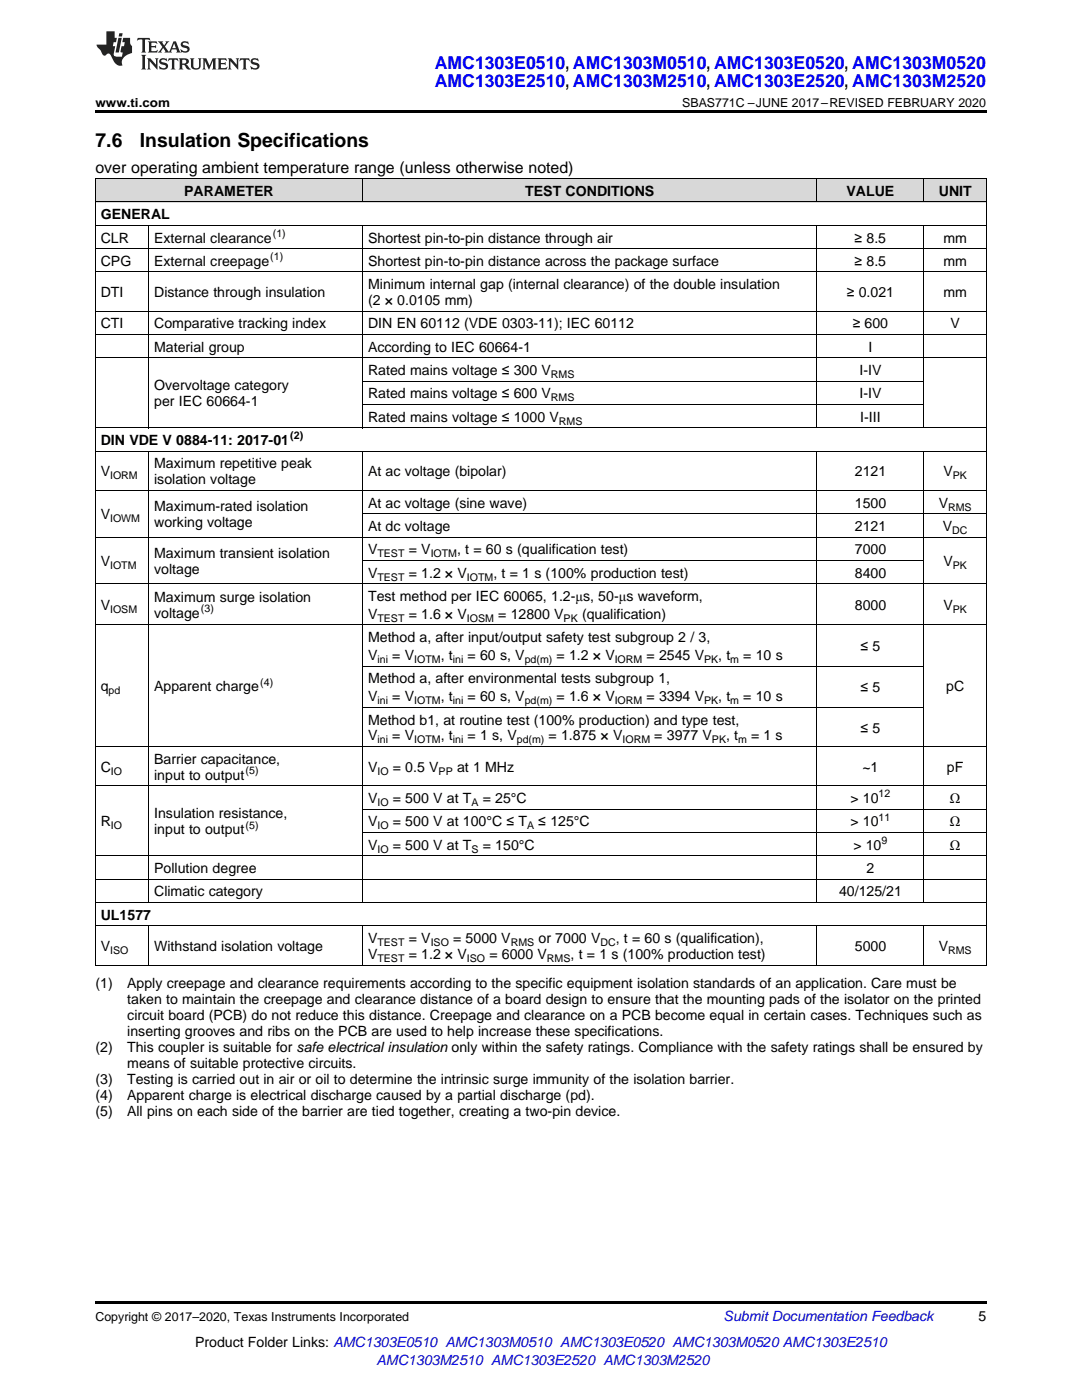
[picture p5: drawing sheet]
<svg xmlns="http://www.w3.org/2000/svg" width="216mm" height="279mm" viewBox="0 0 216 279" stroke-linecap="round" stroke-linejoin="round" font-family="sans-serif">
<defs><g id="words">
<g font-size="3.9">
<text x="19" y="29.3">7.6</text>
<text x="27.9" y="29.3">Insulation Specifications</text>
</g>
<g font-size="3.5" fill="#00f">
<text x="86.7" y="13.8">AMC1303E0510, AMC1303M0510, AMC1303E0520, AMC1303M0520</text>
<text x="86.7" y="17.3">AMC1303E2510, AMC1303M2510, AMC1303E2520, AMC1303M2520</text>
</g>
<text font-size="3.2" x="19" y="34.4">over operating ambient temperature range (unless otherwise noted)</text>
<g font-size="2.8">
<text x="36.8" y="39.1">PARAMETER</text>
<text x="104.8" y="39.1">TEST CONDITIONS</text>
<text x="168.9" y="39.1">VALUE</text>
<text x="187.3" y="39.1">UNIT</text>
<text x="20.1" y="43.7">GENERAL</text>
<text x="20.1" y="48.4">CLR</text>
<text x="20.1" y="53.1">CPG</text>
<text x="30.8" y="48.4">External clearance</text>
<text x="30.8" y="53.1">External creepage</text>
<text x="73.4" y="48.4">Shortest pin-to-pin distance through air</text>
<text x="73.4" y="53.1">Shortest pin-to-pin distance across the package surface</text>
<text x="170.5" y="48.4">≥ 8.5</text>
<text x="170.5" y="53.1">≥ 8.5</text>
<text x="188.2" y="48.4">mm</text>
<text x="188.2" y="53.1">mm</text>
<text x="20.1" y="59.3">DTI</text>
<text x="30.8" y="59.3">Distance through insulation</text>
<text x="73.4" y="57.7">Minimum internal gap (internal clearance) of the double insulation</text>
<text x="169" y="59.3">≥ 0.021</text>
<text x="188.2" y="59.3">mm</text>
<text x="20.1" y="65.5">CTI</text>
<text x="30.8" y="65.5">Comparative tracking index</text>
<text x="73.4" y="60.9">(2 × 0.0105 mm)</text>
<text x="73.4" y="65.5">DIN EN 60112 (VDE 0303-11); IEC 60112</text>
<text x="170.1" y="65.5">≥ 600</text>
<text x="189.7" y="65.5">V</text>
<text x="30.8" y="70.2">Material group</text>
<text x="73.4" y="70.2">According to IEC 60664-1</text>
<text x="173.3" y="70.2">I</text>
<text x="30.8" y="77.9">Overvoltage category</text>
<text x="73.4" y="74.9">Rated mains voltage ≤ 300 V</text>
<text x="171.5" y="74.9">I-IV</text>
<text x="30.8" y="81.1">per IEC 60664-1</text>
<text x="73.4" y="79.5">Rated mains voltage ≤ 600 V</text>
<text x="171.5" y="79.5">I-IV</text>
<text x="20.1" y="88.8">DIN VDE V 0884-11: 2017-01</text>
<text x="73.4" y="84.2">Rated mains voltage ≤ 1000 V</text>
<text x="171.7" y="84.2">I-III</text>
<text x="20.1" y="95.1">V</text>
<text x="30.8" y="93.5">Maximum repetitive peak</text>
<text x="73.4" y="95.1">At ac voltage (bipolar)</text>
<text x="170.6" y="95.1">2121</text>
<text x="188.2" y="95.1">V</text>
<text x="30.8" y="96.7">isolation voltage</text>
<text x="73.4" y="101.3">At ac voltage (sine wave)</text>
<text x="170.6" y="101.3">1500</text>
<text x="187.3" y="101.3">V</text>
<text x="20.1" y="103.6">V</text>
<text x="30.8" y="102.1">Maximum-rated isolation</text>
<text x="30.8" y="105.2">working voltage</text>
<text x="73.4" y="106">At dc voltage</text>
<text x="170.6" y="106">2121</text>
<text x="188.1" y="106">V</text>
<text x="20.1" y="113">V</text>
<text x="30.8" y="111.4">Maximum transient isolation</text>
<text x="73.4" y="110.6">V</text>
<text x="81.6" y="110.6">= V</text>
<text x="91.2" y="110.6">, t = 60 s (qualification test)</text>
<text x="170.6" y="110.6">7000</text>
<text x="188.2" y="113">V</text>
<text x="30.8" y="114.5">voltage</text>
<text x="73.4" y="115.3">V</text>
<text x="73.4" y="119.9">Test method per IEC 60065, 1.2-μs, 50-μs waveform,</text>
<text x="81.6" y="115.3">= 1.2 × V</text>
<text x="98.5" y="115.3">, t = 1 s (100% production test)</text>
<text x="170.6" y="115.3">8400</text>
<text x="20.1" y="121.7">V</text>
<text x="30.8" y="120.1">Maximum surge isolation</text>
<text x="30.8" y="123.3">voltage</text>
<text x="73.4" y="123.5">V</text>
<text x="81.6" y="123.5">= 1.6 × V</text>
<text x="99.4" y="123.5">= 12800 V</text>
<text x="116.1" y="123.5">(qualification)</text>
<text x="170.6" y="121.7">8000</text>
<text x="188.2" y="121.7">V</text>
<text x="73.4" y="128.2">Method a, after input/output safety test subgroup 2 / 3,</text>
<text x="73.4" y="131.7">V</text>
<text x="78.3" y="131.7">= V</text>
<text x="87.9" y="131.7">, t</text>
<text x="93.3" y="131.7">= 60 s, V</text>
<text x="111.1" y="131.7">= 1.2 × V</text>
<text x="129" y="131.7">= 2545 V</text>
<text x="143.3" y="131.7">, t</text>
<text x="148.3" y="131.7">= 10 s</text>
<text x="171.7" y="129.9">≤ 5</text>
<text x="20.1" y="138">q</text>
<text x="30.8" y="138">Apparent charge</text>
<text x="73.4" y="136.4">Method a, after environmental tests subgroup 1,</text>
<text x="188.8" y="138">pC</text>
<text x="73.4" y="139.9">V</text>
<text x="78.3" y="139.9">= V</text>
<text x="87.9" y="139.9">, t</text>
<text x="93.3" y="139.9">= 60 s, V</text>
<text x="111.1" y="139.9">= 1.6 × V</text>
<text x="129" y="139.9">= 3394 V</text>
<text x="143.3" y="139.9">, t</text>
<text x="148.3" y="139.9">= 10 s</text>
<text x="171.7" y="138.1">≤ 5</text>
<text x="73.4" y="144.6">Method b1, at routine test (100% production) and type test,</text>
<text x="73.4" y="147.8">V</text>
<text x="78.3" y="147.8">= V</text>
<text x="87.9" y="147.8">, t</text>
<text x="93.3" y="147.8">= 1 s, V</text>
<text x="109.5" y="147.8">= 1.875 × V</text>
<text x="130.6" y="147.8">= 3977 V</text>
<text x="144.9" y="147.8">, t</text>
<text x="149.9" y="147.8">= 1 s</text>
<text x="171.7" y="146.2">≤ 5</text>
<text x="20.1" y="154">C</text>
<text x="30.8" y="152.4">Barrier capacitance,</text>
<text x="30.8" y="155.6">input to output</text>
<text x="73.4" y="154">V</text>
<text x="78.4" y="154">= 0.5 V</text>
<text x="91.2" y="154">at 1 MHz</text>
<text x="172.1" y="154">~1</text>
<text x="188.9" y="154">pF</text>
<text x="73.4" y="160.3">V</text>
<text x="78.4" y="160.3">= 500 V at T</text>
<text x="96.3" y="160.3">= 25°C</text>
<text x="169.7" y="160.3">&gt; 10</text>
<text x="189.5" y="160.3">Ω</text>
<text x="20.1" y="164.9">R</text>
<text x="30.8" y="163.3">Insulation resistance,</text>
<text x="30.8" y="166.5">input to output</text>
<text x="73.4" y="164.9">V</text>
<text x="78.4" y="164.9">= 500 V at 100°C ≤ T</text>
<text x="107.4" y="164.9">≤ 125°C</text>
<text x="169.7" y="164.9">&gt; 10</text>
<text x="189.5" y="164.9">Ω</text>
<text x="73.4" y="169.6">V</text>
<text x="78.4" y="169.6">= 500 V at T</text>
<text x="96.3" y="169.6">= 150°C</text>
<text x="170.3" y="169.6">&gt; 10</text>
<text x="189.5" y="169.6">Ω</text>
<text x="30.8" y="174.2">Pollution degree</text>
<text x="30.8" y="178.9">Climatic category</text>
<text x="167.4" y="178.9">40/125/21</text>
<text x="172.9" y="174.2">2</text>
<text x="20.1" y="183.6">UL1577</text>
<text x="20.1" y="189.8">V</text>
<text x="30.8" y="189.8">Withstand isolation voltage</text>
<text x="73.4" y="188.2">V</text>
<text x="73.4" y="191.4">V</text>
<text x="81.6" y="188.2">= V</text>
<text x="81.6" y="191.4">= 1.2 × V</text>
<text x="90.4" y="188.2">= 5000 V</text>
<text x="97.6" y="191.4">= 6000 V</text>
<text x="107.5" y="188.2">or 7000 V</text>
<text x="113.8" y="191.4">, t = 1 s (100% production test)</text>
<text x="122.9" y="188.2">, t = 60 s (qualification),</text>
<text x="170.6" y="189.8">5000</text>
<text x="187.3" y="189.8">V</text>
<text x="19" y="197.2">(1)</text>
<text x="25.4" y="197.2">Apply creepage and clearance requirements according to the specific equipment isolation standards of an application. Care must be</text>
<text x="25.4" y="200.4">taken to maintain the creepage and clearance distance of a board design to ensure that the mounting pads of the isolator on the printed</text>
<text x="25.4" y="203.6">circuit board (PCB) do not reduce this distance. Creepage and clearance on a PCB become equal in certain cases. Techniques such as</text>
<text x="19" y="209.9">(2)</text>
<text x="25.4" y="209.9">This coupler is suitable for safe electrical insulation only within the safety ratings. Compliance with the safety ratings shall be ensured by</text>
<text x="25.4" y="206.8">inserting grooves and ribs on the PCB are used to help increase these specifications.</text>
<text x="25.4" y="213.1">means of suitable protective circuits.</text>
<text x="19" y="216.3">(3)</text>
<text x="19" y="219.5">(4)</text>
<text x="25.4" y="216.3">Testing is carried out in air or oil to determine the intrinsic surge immunity of the isolation barrier.</text>
<text x="25.4" y="219.5">Apparent charge is electrical discharge caused by a partial discharge (pd).</text>
<text x="19" y="222.6">(5)</text>
<text x="25.4" y="222.6">All pins on each side of the barrier are tied together, creating a two-pin device.</text>
<text x="195.3" y="263.6">5</text>
<text x="38.9" y="268.9">Product Folder Links: AMC1303E0510 AMC1303M0510 AMC1303E0520 AMC1303M0520 AMC1303E2510</text>
</g>
<g font-size="2.8" fill="#0000c8">
<text x="144.4" y="263.6">Submit Documentation Feedback</text>
<text x="75.1" y="272.4">AMC1303M2510 AMC1303E2520 AMC1303M2520</text>
</g>
<g font-size="2.5">
<text x="19" y="21.4">www.ti.com</text>
<text x="136.1" y="21.4">SBAS771C –JUNE 2017–REVISED FEBRUARY 2020</text>
<text x="19" y="263.6">Copyright © 2017–2020, Texas Instruments Incorporated</text>
</g>
<g font-size="2.1">
<text x="54.4" y="47.3">(1)</text>
<text x="53.9" y="51.9">(1)</text>
<text x="109.9" y="75.4">RMS</text>
<text x="109.9" y="80.1">RMS</text>
<text x="57.9" y="87.7">(2)</text>
<text x="111.5" y="84.7">RMS</text>
<text x="22" y="95.6">IORM</text>
<text x="190.1" y="95.6">PK</text>
<text x="189.2" y="101.9">RMS</text>
<text x="22" y="104.2">IOWM</text>
<text x="190" y="106.5">DC</text>
<text x="22" y="113.5">IOTM</text>
<text x="75.3" y="111.2">TEST</text>
<text x="85.9" y="111.2">IOTM</text>
<text x="190.1" y="113.5">PK</text>
<text x="75.3" y="115.9">TEST</text>
<text x="93.2" y="115.9">IOTM</text>
<text x="22" y="122.3">IOSM</text>
<text x="40.1" y="122.2">(3)</text>
<text x="75.3" y="124.1">TEST</text>
<text x="93.2" y="124.1">IOSM</text>
<text x="112.5" y="124.1">PK</text>
<text x="190.1" y="122.3">PK</text>
<text x="51.9" y="136.8">(4)</text>
<text x="75.3" y="132.3">ini</text>
<text x="82.7" y="132.3">IOTM</text>
<text x="90.3" y="132.3">ini</text>
<text x="104.7" y="132.3">pd(m)</text>
<text x="122.7" y="132.3">IORM</text>
<text x="140.5" y="132.3">PK</text>
<text x="145.7" y="132.3">m</text>
<text x="21.7" y="138.5">pd</text>
<text x="75.3" y="140.5">ini</text>
<text x="82.7" y="140.5">IOTM</text>
<text x="90.3" y="140.5">ini</text>
<text x="104.7" y="140.5">pd(m)</text>
<text x="122.7" y="140.5">IORM</text>
<text x="140.5" y="140.5">PK</text>
<text x="145.7" y="140.5">m</text>
<text x="75.3" y="148.3">ini</text>
<text x="82.7" y="148.3">IOTM</text>
<text x="90.3" y="148.3">ini</text>
<text x="103.1" y="148.3">pd(m)</text>
<text x="124.2" y="148.3">IORM</text>
<text x="142.1" y="148.3">PK</text>
<text x="147.3" y="148.3">m</text>
<text x="22.1" y="154.6">IO</text>
<text x="49" y="154.5">(5)</text>
<text x="75.3" y="154.6">IO</text>
<text x="87.5" y="154.6">PP</text>
<text x="75.3" y="160.8">IO</text>
<text x="94.1" y="160.8">A</text>
<text x="175.3" y="159.1">12</text>
<text x="22.1" y="165.5">IO</text>
<text x="49" y="165.4">(5)</text>
<text x="75.3" y="165.5">IO</text>
<text x="105.2" y="165.5">A</text>
<text x="175.3" y="163.8">11</text>
<text x="75.3" y="170.1">IO</text>
<text x="94.1" y="170.1">S</text>
<text x="175.9" y="168.5">9</text>
<text x="22" y="190.4">ISO</text>
<text x="75.3" y="188.8">TEST</text>
<text x="75.3" y="191.9">TEST</text>
<text x="85.9" y="188.8">ISO</text>
<text x="93.2" y="191.9">ISO</text>
<text x="101.9" y="188.8">RMS</text>
<text x="109.1" y="191.9">RMS</text>
<text x="119.8" y="188.8">DC</text>
<text x="189.2" y="190.4">RMS</text>
</g>
</g></defs>
<g fill="#d8d8d8">
<path d="M19 35.7h10.7v4.7h-10.7z"/>
<path d="M29.7 35.7h42.7v4.7h-42.7z"/>
<path d="M72.4 35.7h90.7v4.7h-90.7z"/>
<path d="M163.1 35.7h21.3v4.7h-21.3z"/>
<path d="M184.4 35.7h12.4v4.7h-12.4z"/>
</g>
<path d="M19 22h177.8v.5h-177.8zM19 259.7h177.8v.5h-177.8z" fill="#000"/>
<g fill="none" stroke="#000" stroke-width=".2">
<path d="M19 35.6l177.8 .1v157M19.1 35.7v157M72.3 35.7v4.7M163 35.7v4.7M184.3 35.7v4.7M19 54.3h177.8M19 49.6h177.8M19 45h177.8M19 40.3h177.8M29.7 45v40.4M72.3 45v40.4M163 45v40.4"/>
<path d="M184.3 45v40.4M19 71.4h177.8M19 66.8h177.8M19 62.1h177.8M72.4 76.1h112M19 97.9h177.8M19 90h177.8M19 85.4h177.8M29.7 90.1v90.1M72.3 90.1v90.1M72.4 80.7h112M163 90.1v90.1"/>
<path d="M184.3 90.1v90.1M19 116.5h177.8M19 107.2h177.8M72.4 111.8h112M72.4 102.5h124.4M19 124.7h177.8M72.4 132.9h112M19 156.8h177.8M19 149h177.8M72.4 141.2h112M19 175.5h177.8M19 170.8h177.8"/>
<path d="M72.4 166.1h124.4M72.4 161.5h124.4M19 192.6h177.8M19 184.8h177.8M19 180.1h177.8M29.7 184.8v7.9M72.3 184.8v7.9M163 184.8v7.9M184.3 184.8v7.9"/>
</g>
<g fill="#231f20">
<path d="M27.5 7.6l-.1 .5 .4-.2h.6v.1v2.1l-.2 .4h1l-.3-.4v-2.1l.1-.1h.5l.5 .2-.2-.5zM29.5 8.3l.2 .3v1.5l-.2 .4h1.8l.2-.6a1.04 1.04 0 0 1-1.3 .2v-.7h.6l.3 .2v-.6l-.3 .2h-.6v-.6l.8-.1 .4 .3-.2-.5zM31.5 8.3l.9 1.1-.9 1.1h.8l-.2-.2 .5-.7 .4 .7-.2 .2h1.5l-.1-.2 .1-.4h.9l.1 .4-.2 .2h1l-.3-.3-.7-1.9h-.5l-.9 2-.8-1 .9-1h-.8l.1 .3-.3 .5-.4-.6 .2-.2zM34.7 8.6l.4 1h-.7zM36.3 8.4a.63 .63 0 0 0-.2 .7 .63 .63 0 0 0 .6 .4l.6 .2 .1 .2a.75 .75 0 0 1-.7 .4 .75 .75 0 0 1-.6-.5l.1 .7 .1-.1a1.11 1.11 0 0 0 1.5-.6 1.13 1.13 0 0 0-1.2-.8l-.1-.4a1.04 1.04 0 0 1 1.2 .2l-.2-.5-.1 .1-.5-.2zM28.2 10.9l.2 .4v2.2l-.2 .4h1l-.3-.4v-2.2l.3-.4zM29.3 11.6l.3 .4v1.5l-.3 .4h.8l-.2-.4v-1.3l1.5 1.7v-1.9l.2-.4h-.7l.2 .4v.9l-1.1-1.3zM32 11.8a.62 .62 0 0 0-.2 .7 .62 .62 0 0 0 .6 .4l.6 .1 .1 .3a.76 .76 0 0 1-.7 .3 .76 .76 0 0 1-.6-.4l.1 .7 .1-.1a1.11 1.11 0 0 0 1.5-.6 1.13 1.13 0 0 0-1.2-.8l-.1-.4a1.04 1.04 0 0 1 1.2 .2l-.2-.6-.1 .1-.5-.1zM33.7 11.6l-.2 .6a.61 .61 0 0 1 .8-.3v1.6l-.2 .4h.9l-.2-.4v-1.6a.63 .63 0 0 1 .8 .3l-.2-.6zM35.6 11.6l.3 .4v1.5l-.3 .4h1l-.2-.2v-.8l.5 .2a.76 .76 0 0 0 1.2 .7l-1-1a.58 .58 0 0 0 .6-.5 .58 .58 0 0 0-.5-.6zM36.4 11.9h.1a.45 .45 0 0 1 .5 .1 .45 .45 0 0 1 .1 .5l-.7 .2zM37.9 11.6l.2 .2a2.17 2.17 0 0 0 .3 1.9 .99 .99 0 0 0 1.6-.6v-1.1l.2-.4h-.7l.2 .2a1.92 1.92 0 0 1-.2 1.8 .6 .6 0 0 1-.9-.5v-1.1l.2-.4zM40.4 11.6l.2 .4v1.5l-.2 .4h.7l-.2-.4v-1.4l.8 1.8 .8-1.8v1.4l-.2 .4h.9l-.2-.4v-1.5l.2-.4h-.8l-.6 1.5-.6-1.5zM43.4 11.6l.2 .4v1.5l-.2 .4h1.8l.2-.6a1.04 1.04 0 0 1-1.3 .1v-.6h.5l.4 .2v-.6l-.4 .2h-.5v-.7h.8l.3 .3-.1-.6zM45.5 11.6l.2 .4v1.5l-.2 .4h.7l-.2-.4v-1.3l1.5 1.7v-1.9l.2-.4h-.7l.2 .4v.9l-1.1-1.3zM47.9 11.6l-.1 .6a.61 .61 0 0 1 .8-.3v1.6l-.3 .4h1l-.3-.4 .1-1.6a.63 .63 0 0 1 .7 .3l-.1-.6zM50.2 11.8a.62 .62 0 0 0-.2 .7 .62 .62 0 0 0 .6 .4l.6 .1 .2 .3a.76 .76 0 0 1-.8 .3 .76 .76 0 0 1-.6-.4l.1 .7 .2-.1a1.11 1.11 0 0 0 1.5-.6 1.13 1.13 0 0 0-1.3-.8l-.1-.4a1.04 1.04 0 0 1 1.2 .2l-.1-.6-.2 .1-.5-.1z"/>
<path d="M21.2 6.3v2.6h-1.9l.1 .4 .7 .9a.91 .91 0 0 0 1 .8 .56 .56 0 0 1 .5-.3 .56 .56 0 0 1 .5 .3l.4 .8a1.53 1.53 0 0 0 1.9 1.2 1.54 1.54 0 0 1 1-2.1l.9-.3v-1.4a1.52 1.52 0 0 1-.3-1.6h-1.4l-.2 .8h.5l-.2 .8h-.4l-.2 1v.2l.4 .1-.2 .8a1.93 1.93 0 0 1-1.6-.3l.3-1.8h-.5l.2-.8h.4l.2-.8h-.4v-1.3zM23.6 7.6l-.6 2.9h.7l.6-2.9zM23.8 6.6l-.1 .7h.6l.2-.7z"/>
</g>
<use href="#words"/>
</svg>
